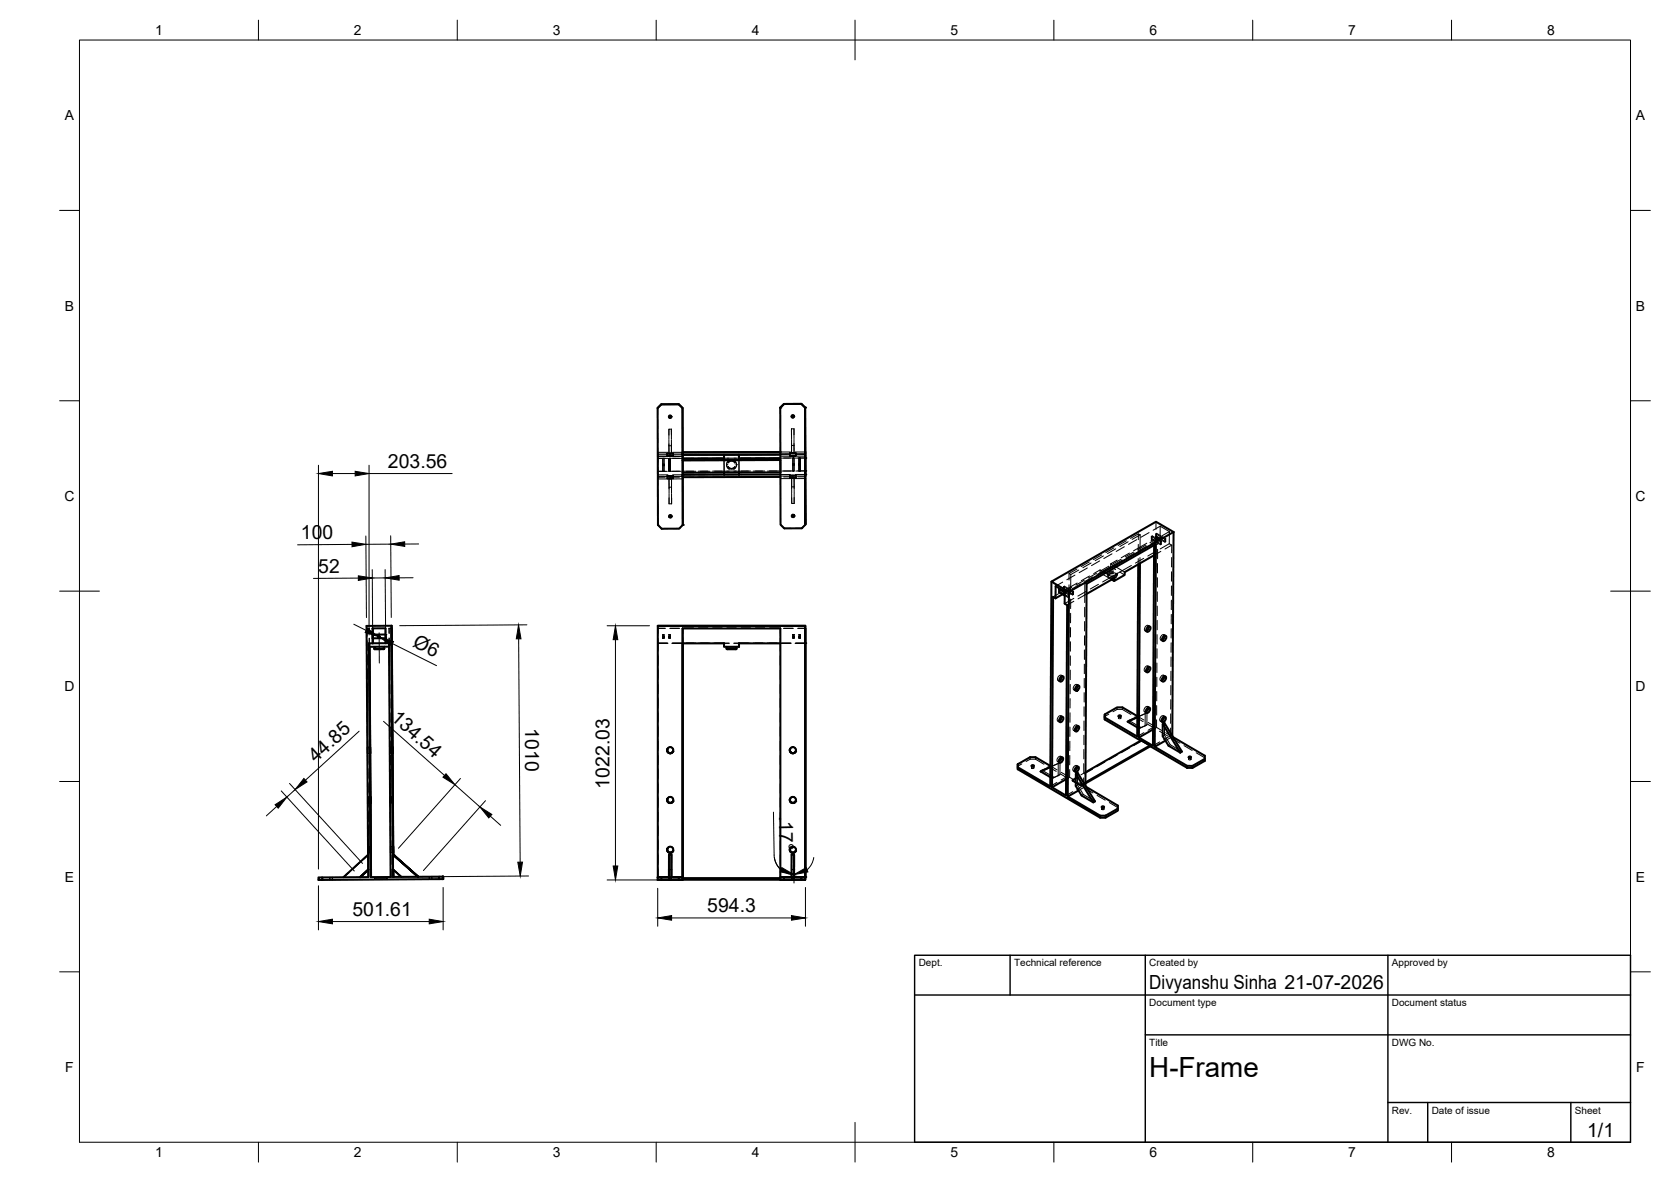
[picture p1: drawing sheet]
<svg xmlns="http://www.w3.org/2000/svg" width="420mm" height="297mm" viewBox="0 0 420 297" stroke-linecap="round" stroke-linejoin="round" font-family="sans-serif">
<defs><g id="words">
<text font-size="7" x="289" y="270.6">H-Frame</text>
<g font-size="4.9">
<text x="97.6" y="117.5">203.56</text>
<text x="75.7" y="135.5">100</text>
<text x="80" y="143.9">52</text>
<text x="103.6" y="162.5" transform="rotate(27 103.6 162.5)">Ø6</text>
<text x="98.1" y="180.7" transform="rotate(42 98.1 180.7)">134.54</text>
<text x="132" y="183" transform="rotate(90 132 183)">1010</text>
<text x="79.4" y="191.7" transform="rotate(-42 79.4 191.7)">44.85</text>
<text x="153.3" y="198.2" transform="rotate(-90 153.3 198.2)">1022.03</text>
<text x="195.9" y="205" transform="rotate(89 195.9 205)">.17°</text>
<text x="88.6" y="230.1">501.61</text>
<text x="177.8" y="229.2">594.3</text>
<text x="289" y="248.5">Divyanshu Sinha 21-07-2026</text>
<text x="399.1" y="285.7">1/1</text>
</g>
<g font-size="3.5">
<text x="39" y="8.8">1</text>
<text x="89" y="8.8">2</text>
<text x="139" y="8.8">3</text>
<text x="189" y="8.8">4</text>
<text x="239" y="8.8">5</text>
<text x="289" y="8.8">6</text>
<text x="339" y="8.8">7</text>
<text x="389" y="8.8">8</text>
<text x="16.3" y="30.2">A</text>
<text x="411.3" y="30.2">A</text>
<text x="16.3" y="78">B</text>
<text x="411.3" y="78">B</text>
<text x="16.2" y="125.9">C</text>
<text x="411.2" y="125.9">C</text>
<text x="16.2" y="173.7">D</text>
<text x="411.2" y="173.7">D</text>
<text x="16.3" y="221.6">E</text>
<text x="411.3" y="221.6">E</text>
<text x="16.4" y="269.4">F</text>
<text x="411.4" y="269.4">F</text>
<text x="39" y="290.8">1</text>
<text x="89" y="290.8">2</text>
<text x="139" y="290.8">3</text>
<text x="189" y="290.8">4</text>
<text x="239" y="290.8">5</text>
<text x="289" y="290.8">6</text>
<text x="339" y="290.8">7</text>
<text x="389" y="290.8">8</text>
</g>
<g font-size="2.5">
<text x="231" y="242.9">Dept.</text>
<text x="255" y="242.9">Technical reference</text>
<text x="289" y="242.9">Created by</text>
<text x="350" y="242.9">Approved by</text>
<text x="289" y="252.8">Document type</text>
<text x="350" y="252.8">Document status</text>
<text x="289" y="262.9">Title</text>
<text x="350" y="262.9">DWG No.</text>
<text x="350" y="279.9">Rev.</text>
<text x="360" y="279.9">Date of issue</text>
<text x="396" y="279.9">Sheet</text>
</g>
</g></defs>
<!-- layer: Hidden -->
<g fill="none" stroke="#000" stroke-width=".25">
<path d="M165.4 105.4v2.3M165.4 102.5v1.6M165.4 108.9v2.4M165.4 112.5v1.6h2.5M165.4 119.9v.5h2.5M165.4 115.2h1.9M165.4 114.3h2.5M165.4 114.7h2.5M165.4 119.7h2.5M166.6 116.6v.4zM166.6 118.4l.4 .1zM166.6 115.2h.4z"/>
<path d="M166.6 115.2v3.3M166.6 117h.4M166.6 116.6h.4M167 116.6v.4zM167 115.2v3.3M167.3 119.9h-1.9M167.7 113.9h1.6zM167.7 114h1.6zM167.7 114.1h1.6zM167.7 113.9v.7M167.7 114.1v.6M167.7 114.5h1.6z"/>
<path d="M167.7 114.6h1.6zM167.7 114.7h1.6zM167.7 119.5h1.6zM167.7 119.6h1.6zM167.7 119.7h1.6zM167.7 119.5v.8M167.8 118.5h-2.4v.8h2.5M167.9 113.7h-2.5v6.2M167.9 115.2h-2.5M168.2 104.7a.32 .32 0 0 1 .3-.3 .32 .32 0 0 1 .3 .3M168.2 104.7h.1M168.2 107.9v2.5"/>
<path d="M168.2 110.5v1.5M168.2 112h.6M168.2 111.6v2.5M168.2 112v2.1M168.2 116.6v.4zM168.2 118.4h.3zM168.2 118.4h.1M168.2 115.2h.3zM168.2 115.2h.1M168.2 114.1h.6zM168.2 118.4v-3.2v3.2M168.2 116.6h.3"/>
<path d="M168.2 117h.3M168.4 115.2h2.4M168.5 118.4h2.8M168.5 119.9h2.3M168.5 116.6v.4zM168.5 118.4v-3.2v3.2M168.8 107.9h-.6v1.4M168.8 104.7h.1M168.8 107.9v1.4M168.8 107.9v2.4M168.8 110.5v3.6M169.1 114.1h2.5"/>
<path d="M169.1 113.7h2.5M169.1 115.2h2.5M169.1 119.3h2.6M169.1 119.7h2.6M169.3 113.9v.8M169.3 119.5v.8M171.6 115.7l.1 3.1zM171.6 114.3h-2.5M171.6 114.7h-2.5M171.7 119.3h.1M171.7 118.8h2.7M172 118.4h2.9"/>
<path d="M172 119.9h2.4M174.4 115.2h-2.4M174.4 119.3h-2.7M175.6 118.8h2.4M175.6 115.2h2.4M175.6 119.3h2.4M175.6 119.9h2.4M176.1 118.4h2.4M178 118.4h-2.4M179.2 118.8h2.4M179.2 118.4h2.4M179.2 119.9h2.4"/>
<path d="M179.7 118.4h3.6M181.5 115.1l-2.3 .1M181.6 119.3h-2.4M182.1 115.2h.1M182.1 114.3v.9M182.1 115.2h3.7M182.1 115.2v3.6M182.1 118.4v.9M182.1 119.3h.1M182.7 116.8h.1M182.8 118.8h2.3M182.8 119.3h2.3"/>
<path d="M182.8 119.9h2.3M182.9 117.3a1.12 1.12 0 0 0 2 .1M183 116.2a1.12 1.12 0 0 1 1.9 .1M183 116.8h.1M183.1 117.2a.92 .92 0 0 0 1.6 .1M183.2 116.3a.92 .92 0 0 1 1.6 .1M183.5 115.6a1.25 1.25 0 0 0-.8 1.1 1.25 1.25 0 0 0 .7 1.2M184.4 115.6a1.25 1.25 0 0 1 .8 1.1 1.25 1.25 0 0 1-.7 1.2M184.9 116.8h.1M185.1 118.4h-2.3M185.2 116.8h.1M185.8 115.6v3.2v-.4"/>
<path d="M186.3 118.4h2.4M186.3 119.9h2.4M188.2 118.4h-3.7M188.7 118.7l-2.4 .1M188.7 115.1h-2.4M188.7 119.2l-2.4 .1M189.9 115.1h2.4M189.9 118.7h2.4M189.9 119.2h2.4M192.3 118.4h-2.9M192.3 119.9h-2.4M193.5 118.3h2.4"/>
<path d="M193.5 119.9h2.4M195.3 118.4h-2.3M195.9 115.1h-2.4M196.2 102.5v1.6M196.2 105.3v2.3M196.2 108.8v2.4M196.2 115.6h.1M196.2 115.6v3.1h-2.7M196.2 114.2h.1M196.2 113.6h.1M196.2 113.6v.4h2.6M196.2 114.2v.4h2.6"/>
<path d="M196.2 112.4v1.8M196.2 114.6v2M196.2 114.2h2.6M196.2 113.6h2.6M196.2 119.3h.1M196.2 119.2v2.7M196.2 117.7v1.9h2.6M196.2 119.2h-2.7M197 115.1h2.4M198.6 114.4h1.5zM198.6 113.8h1.5zM198.6 114.5h1.5z"/>
<path d="M198.6 113.9h1.5zM198.6 114.6h1.5zM198.6 114h1.5zM198.6 113.8v.8M198.6 119.4h1.5zM198.6 119.5h1.5zM198.6 119.6h1.5zM198.6 119.4v.8M198.8 115.1h-2.6M198.8 119.2l-2.6 .1M199 104.6a.31 .31 0 0 1 .3-.3 .31 .31 0 0 1 .3 .3M199 104.6h.1"/>
<path d="M199 107.8v1.4M199 107.8h.6v2.5M199 107.8v2.5M199 114h.7zM199 110.4v1.5h.6M199 111.5v2.5M199.3 116.6v.3zM199.3 118.3h.4zM199.3 115.1h.4zM199.3 115.1v3.2M199.3 116.9h.4M199.3 116.6h.4"/>
<path d="M199.4 118.3l-2.9 .1M199.4 119.8l-2.4 .1M199.6 104.6h.1M199.6 110.4v1.5M199.6 111.9l.1 2.1M199.6 111.5l.1 2.5M199.7 116.6v.3zM199.7 115.1v3.2M199.9 115.1h2.6M199.9 114h2.6M199.9 113.6h2.6M200 119.2h2.5"/>
<path d="M200 119.6h2.5M200.1 113.8v.8M200.1 119.4l.1 .8M200.6 118.3h1.9M200.6 119.8h1.9M200.9 116.5v.4zM200.9 118.3h.3zM200.9 118.3h.1M200.9 115.1h.3zM200.9 115.1v3.2v-3.2M200.9 116.9h.3M200.9 116.5h.3"/>
<path d="M201.2 116.5v.4zM201.2 115.1v3.2v-3.2M202.5 118.3l-2.4 .1M202.5 114.2h-2.6M202.5 114.6h-2.6M165.4 120.4v1.6M165.4 123.2v2.3M165.4 126.7v2.4M165.4 131.9h.1M165.4 130.3v1.6M165.4 131.9l1 1M166.4 132.9h.1"/>
<path d="M167.7 120.1h1.6zM167.7 120.2h1.6zM167.7 120.3h1.6zM168 132.8l-1.6 .1M168.2 120.3h.6zM168.2 120.3v2.1M168.2 120.3v2.6M168.2 124.1v2.5h.7M168.3 129.7a.31 .31 0 0 1 .3-.3 .31 .31 0 0 1 .3 .3M168.3 129.7h.1M168.8 122.4h-.6v1.5M168.8 120.3v3.6"/>
<path d="M168.8 124.1l.1 2.5M168.9 129.7h.1M168.9 125.1v1.5M169.2 132.8h1.6M170.8 132.8h.1M171.7 120.3l-2.6 .1M171.7 131.9l-.9 .9M196.2 120.3h2.6M196.2 123.1l.1 2.4M196.3 130.2v1.6l.9 1M196.3 126.6v2.4M196.3 131.8v.1"/>
<path d="M197.2 132.8h.1M198.6 120h1.6zM198.6 120.1h1.6zM198.6 120.2h1.6zM198.8 132.8h-1.6M199.1 120.2l.6 .1zM199.1 120.2v3.6M199.1 122.4h.6M199.1 124v2.5M199.1 129.7a.32 .32 0 0 1 .3-.4 .32 .32 0 0 1 .3 .4M199.1 129.7h.1M199.7 120.3v2.1"/>
<path d="M199.7 120.2v2.6M199.7 124v2.5h-.6v-1.5M199.7 122.4v1.4M199.7 129.7h.1M200 132.8h1.6M201.6 132.8h.1M202.5 120.3h-2.5M202.5 131.8l-.9 1M277 139.5l-2.1 1.1M277.5 139.7l-2.1 1.2M279.6 139.2l-2.1 1.2M280.1 137.7l-2.1 1.2"/>
<path d="M280.5 137.9l-2 1.2M282.7 137.4l-2.1 1.2M283.2 135.9l-2.1 1.2M283.7 136.2l-2.1 1.1M284 139l-2.1 1.2M285 138.8l-2.1 1.1M285.3 139l-2.1 1.2M285.8 135.6l-2.1 1.2M286.2 136.8v2.4M286.2 134.2v1.4M286.7 137.5l-1.7 .9M286.7 137.5l-.1 1.4"/>
<path d="M286.7 134.4l-.5-.2-2 1.1M286.7 134.4l-2 1.2M286.7 134.4v3.1M287.2 138.2l-2.1 1.2M288.1 137l-2.1 1.2M288.4 136.5l-1.7 1M288.4 137.2l-2.1 1.2M288.9 133.8l-2 1.2M289.5 134.8l.2-.1v.7l-.2 .2zM289.5 134.8l2.3 1.3M289.5 135.6l2.3 1.3M289.7 135.4l2.3 1.4"/>
<path d="M289.7 134.7l2.3 1.3M290.2 136.5l-2 1.1M290.2 136.5v.5M290.2 136.5l.4 .2M290.5 135.8l.2 .3zM290.6 134.9l2.3 1.4M290.6 134.2l.2-.2v.8l-.2 .1zM290.6 134.2l2.3 1.3M290.6 137.8v2.4M290.7 134.2l-.1 2.4M290.7 131.1v1.9M290.7 138.5l-2.1 1.2"/>
<path d="M290.8 135.7l-.2 .1M290.8 134.8l2.3 1.3M290.8 134l2.3 1.4M291 136l-.3 .1M291.1 138v2.4M291.1 134.9l.6 .4M291.1 134.9l-1.7 1M291.1 134.9v1.9M291.2 135.2l-2.1 1.2M291.7 132.2v3.1l-2.3 1.3M291.7 132.2l-1.8 1.1M291.7 132.2l2.3 1.4"/>
<path d="M291.8 136.1l.2-.1v.8l-.2 .1zM291.9 135.1l.2 .3zM291.9 138.6l-1.7 .9M291.9 135.1l-.2 .1M292.1 135.4l-.3 .1M292.2 134.6l1.8-1v3M292.9 135.5l.2-.1v.7l-.2 .2zM294 136.6l-2.3 1.4M294 136.6l.6 .4M294.6 137l-1.7 1M294.6 137v1.9M92.2 157.3l.1 2.4"/>
<path d="M92.2 157.9v2.1M92.8 159.2v-1.3h-.6v2.1M92.8 157.9l.1 1.3M93.7 159.5v.9v-.9M93.7 159.5v.9M93.8 159.5v.9zM93.8 159.5v.9M95.3 159.9l.2 .1-.2 .3M95.3 159.9h.1M95.3 159.9h.1a.19 .19 0 0 1 .2 .2 .19 .19 0 0 1-.2 .2l.2-.3zM95.4 159.9h.1M96.9 157.9l.1 1.3"/>
<path d="M96.9 159.5v.9zM96.9 159.5h.1M97 159.5v.9zM97 159.5h.1M97.9 157.9v1.3M98.4 157.9h-.6v1.3M165.4 157.9h1.9M165.4 157.3v2.3M166.6 159.9v.4zM166.6 159.5h.4v.9h-.4zM166.6 159.5h.1M166.6 159.9h.4"/>
<path d="M167 159.9v.4zM167 159.5h.1M168.2 159.9v.4zM168.2 159.5h.3v.9h-.3zM168.2 159.5h.1M168.2 159.9h.3M168.4 157.9h2.4M168.5 159.9v.4zM168.5 159.5h.1M171.7 157.9h2.7zM171.7 157.9v1.3M178 157.9h-2.4"/>
<path d="M181.6 157.9h-2.4M185.1 157.9h-2.4M188.7 157.9h-2.4M189.9 157.9h2.4M193.5 157.9h2.7zM196.2 157.9v1.3M196.2 157.9v2.1M199.3 159.9v.4zM199.3 159.5h.4v.9h-.4zM199.3 159.5h.1M199.3 159.9h.4M199.4 157.9h-2.4"/>
<path d="M199.7 159.9v.4zM199.7 159.5h.1M200.6 157.9h1.9M200.9 159.9v.4zM200.9 159.5h.3v.9h-.3zM200.9 159.5h.1M200.9 159.9h.3M201.2 159.9v.4zM201.2 159.5h.1M266.5 149l-1.7 1M266.5 147.9h.1M266.5 147.9v.8l-.2 .1"/>
<path d="M266.5 148.7l2.3 1.3M266.5 147.9l2.3 1.4M267.2 146.3l-1.8 1M267.4 147.4l.2-.1v.8l-.2 .1zM267.4 148.2l2.3 1.3M267.4 147.4l2.3 1.4M267.6 149l.2 .3zM267.6 149l-.2 .1M267.6 148.1l2.3 1.3M267.6 147.3l2.3 1.3M267.7 149.7l.9 .5M267.7 148.9l.9 .5"/>
<path d="M267.8 149.3l-.3 .1M268.6 148.5l-1.4 .8M268.6 149.4l.2-.1v.7l-.2 .2zM268.7 148.3l-.2 .1M268.7 157.7v2.4M268.8 154.1l-.1 2.4M268.8 150.5v2.4M268.8 147v2.4M268.8 144.1v1.7M268.9 148.6l-.3 .2M269.2 157.7v2.4M269.2 154.1v2.4"/>
<path d="M269.2 147.5l-1.7 .9M269.2 147.5v1.9M269.2 150.5v2.4M269.2 144.4v3.1M269.5 147.6l-1.8 1M269.7 148.8l.2-.2v.8l-.2 .1zM270 150.4l-2.3 1.3M270 151.1l-1.7 1M270.3 144.5l-2.1 1.2M270.8 143l-2 1.1 .4 .3M270.8 146.5l-1.6 1M271.2 143.3l-2 1.1"/>
<path d="M271.7 146.8l-2.1 1.1M272.6 145.8l-2.1 1.2M272.7 159.8v2.3M272.7 156.2v2.4M272.7 152.6v2.4M272.8 149.5l-1.7 1M272.8 149.5v1.9M272.8 146.5v3M272.8 146.5l.4 .2M273.1 148.6l-2.1 1.2M273.2 149.3l-.4 .2M273.4 142.7l-2.1 1.2"/>
<path d="M273.9 141.2l-2.1 1.2M274 144.7l-2.1 1.2M274.3 141.5l-2 1.2M274.8 145.3l-2 1.2M274.8 145l-2.1 1.2M275 144.2l1.6-1 3.5 2.1M275.7 144.1l-2.1 1.2M276.2 146.8l-2.1 1.2M276.5 141l-2.1 1.1M276.6 143.9l2.9 1.8M277.9 143.5l-2.1 1.2M278.4 144.2v.4"/>
<path d="M278.5 144.8a1.65 1.65 0 0 0 1.9 .4M278.8 144.2v.5M278.8 142.3l-2.1 1.2M278.8 145.1l.1 .1M279 144h.1a1.61 1.61 0 0 1 1.8 .4M279.3 141.7v.7l-2.7 1.5v-.7M279.3 142.4l1.2 .8M279.9 144.2h-.3a.62 .62 0 0 0-.8 .7M279.9 143.7h-.3a.62 .62 0 0 0-.8 .7M280 144.1h-.2a.9 .9 0 0 0-1.2 .8M280 143.5a1.01 1.01 0 0 0-1.5 .9M280.6 145.1l-.1 .1"/>
<path d="M280.6 144.6a.78 .78 0 0 1-1.1 .7M280.6 144a.81 .81 0 0 1-1.1 .7M280.6 144.2v.5M280.8 144.5a.95 .95 0 0 1-1.4 .9M280.9 144a1.06 1.06 0 0 1-1.5 .9M280.9 140.8l-1.6 .9 2.9 1.7M280.9 144.2v.4M281 141.8l-2.1 1.2M281.5 143.7l1.3 .8M281.9 140.5l-2.1 1.2M282.2 140.7l-6.4 3.7M282.2 143.4l-5 2.8"/>
<path d="M282.2 143.4l.6 .4M284.1 140l-2.1 1.2M284.5 142.1l-2.3 1.3M286.2 140.4v1.4M286.6 140.1v1.5M287.6 140.3l-2.1 1.2M287.9 158.5l.5 .3M288.7 157.2l.4 .2M288.8 157.4a.5 .5 0 0 0-.5-.2 .5 .5 0 0 0-.4 .5l-.1 .3a.38 .38 0 0 0 0 .4 .38 .38 0 0 0 .4 .1M290.5 159.2v2.4M290.5 155.6v2.4M290.6 152.1l-.1 2.4"/>
<path d="M290.6 148.5v2.4M290.6 144.9v2.4M290.6 141.4v2.3M290.9 159.5v2.3M291 155.9v2.4M291 152.3v2.4M291 148.7v2.4M291 145.2v2.4M291 141.6v2.4M292.7 159.5l.4 .3M292.8 159.8a.52 .52 0 0 0-.6-.3 .52 .52 0 0 0-.4 .5l-.1 .3a.38 .38 0 0 0 .1 .4 .38 .38 0 0 0 .4 .2M294.5 158v2.3"/>
<path d="M294.5 154.4v2.4M294.5 150.8v2.4M294.6 147.2l-.1 2.4M294.6 143.7v2.4M294.6 140.1v2.4M92.2 161.2v2.4M92.2 164.8v2.3M92.2 168.3l.1 2.4M92.3 160.9v2.7M92.3 171.9v2.4M92.3 164.8v2.3M92.3 175.5v2.4"/>
<path d="M92.3 164.5v2.3M92.3 168.3v2.4M92.3 179.1v2.3M92.3 168l.1 2.4M92.3 171.9l.1 2.4M92.4 171.6v2.4M92.4 175.2v2.7M92.4 178.7v2.4M92.4 179.1v2.3M92.8 160.4l.1 2.1M92.9 160.4v2.1M94.4 162.5v.7"/>
<path d="M95.3 160.3h.1M95.4 160.3h.1M96.3 162.5v.6M96.9 160.4h.1M97 160.4h.1M97 160.4v1.2M97.8 161.6h.1M97.8 162.5h.1M97.8 160.4v1.2M97.8 161.6v2M97.9 161.6v2M97.9 161.6v.9z"/>
<path d="M97.9 164.8v2.4M97.9 160.3v1.3M97.9 168.4v2.4M97.9 172v2.3M97.9 175.5v2.4M97.9 168.4l.1 2.4M97.9 179.1l.1 2.4M98 172v2.3M98 175.5v2.4v-2.4M98 179.1v2.4M165.4 160.4v3.3M165.4 164.4v2.8"/>
<path d="M165.4 168v2.8M165.4 171.6v2.8M165.4 175.1v2.9M165.4 178.7v2.8M165.4 161.7h2.5M166.6 160.4h.1M166.6 160.3h.4M167 160.4h.1M167.8 161.6h-2.4h2.5M168.2 160.4h.1M168.2 160.3h.3M168.5 160.4h.1"/>
<path d="M169 161.6h5.9M171.7 160.3v1.4h-2.7M172.5 161.7h2.4M175.7 161.6h2.8M176.1 161.7h2.4M179.2 161.6h2.9M179.7 161.6h3.6M179.7 161.7h3.6M182.1 161.7h.1M182.1 162.5h2.9M182.1 161.6v.9M182.1 161.6v.1"/>
<path d="M182.1 162.5h.1M182.7 163h2.5M182.7 162.5h.1M182.8 163.2h2.3M182.8 162.5h1.7M183 162.5v.7M183.1 163.1h1.3M183.1 162.5h1.3M183.5 163.2h1.3M183.5 162.5h1.3M184.5 161.6h3.7M184.5 161.7h3.7"/>
<path d="M184.5 162.5h1.3M184.9 162.5v.7M185.2 162.5h.1M188.6 161.6l-2.8 .1M189.4 161.6h2.8M189.4 161.7h2.4M193 161.6h5.9M193 161.7h2.3M196.2 161.7h.1M196.2 160.4v3.3M196.2 164.9v2.3M196.2 168.4v2.4"/>
<path d="M196.2 172v2.4M196.2 175.6v2.4M196.2 179.1v2.4M196.2 160.4v3.2M196.2 164.7v2.5M196.2 168.3v2.5M196.2 171.9v2.4M196.2 175.4v2.5M196.2 179v2.5M198.9 161.7h-2.7M199.3 160.4h.1M199.3 160.3h.4"/>
<path d="M199.7 160.4h.1M199.9 161.7h2.6M200 161.6h2.5M200.9 160.4h.1M200.9 160.3h.3M201.2 160.4h.1M266 171l.5 .3M266.8 179.9l.4 .2M266.8 169.7l.5 .3M267 169.9a.52 .52 0 0 0-.6-.2 .52 .52 0 0 0-.4 .5l-.1 .3a.37 .37 0 0 0 0 .4 .37 .37 0 0 0 .4 .1M268.6 179.1v2.4M268.6 175.6v2.3"/>
<path d="M268.6 172v2.4M268.7 168.4l-.1 2.4M268.7 164.8v2.4M268.7 161.3v2.3M269 179.1v2.4M269.1 175.6l-.1 2.3M269.1 172v2.4M269.1 168.4v2.4M269.1 164.8v2.4M269.2 161.3l-.1 2.3M270 173.4l.4 .2M270.8 172l.5 .3"/>
<path d="M271 172.3a.52 .52 0 0 0-.6-.3 .52 .52 0 0 0-.4 .5l-.1 .3a.37 .37 0 0 0 0 .4 .37 .37 0 0 0 .4 .2M272.6 177.6v2.4M272.6 174.1v2.3M272.6 170.5v2.4M272.6 166.9v2.4M272.7 163.3v2.4M278.8 179.5l-1 .6M280.9 178.3l-1.1 .6M280.9 177.8v.5M280.9 178.3h1.3M281.2 179.9v.6M281.9 179.9l-.1 .6"/>
<path d="M282.2 177.8v.5l2.2 1.2M286 180l1.7 1M287.8 178.9l.4 .2M287.8 168.7l.5 .3M288 179.4l.4-.3v3.1l-.5 .2zM288 179.4l-2 .9M288.4 179.1l-2.4 1.1M288.6 177.6l.4 .2M288.6 167.4l.5 .2M288.7 177.8a.52 .52 0 0 0-.6-.3 .52 .52 0 0 0-.3 .6l-.1 .2a.39 .39 0 0 0 0 .5 .39 .39 0 0 0 .4 .1M288.8 167.6a.52 .52 0 0 0-.6-.3 .52 .52 0 0 0-.4 .6l-.1 .2a.39 .39 0 0 0 0 .5 .39 .39 0 0 0 .4 .1M290.4 177.1v2.4"/>
<path d="M290.4 173.5v2.4M290.4 169.9v2.4M290.5 166.4l-.1 2.3M290.5 162.8v2.4M290.8 177.3v2.4M290.9 173.8v2.3M290.9 170.2v2.4M290.9 166.6v2.4M290.9 163v2.4M291.8 171l.4 .3M291.9 160.9l.4 .2M292.5 179.9l.5 .2"/>
<path d="M292.6 169.7l.5 .3M292.8 169.9a.52 .52 0 0 0-.6-.2 .52 .52 0 0 0-.4 .5l-.1 .3a.39 .39 0 0 0 0 .4 .39 .39 0 0 0 .4 .2M294.4 179.4l-.1 2.4M294.4 175.8v2.4M294.4 172.3v2.3M294.4 168.7v2.4M294.4 165.1v2.4M294.5 161.5l-.1 2.4M92.3 182.6l.1 2.4M92.4 187.8v1.5zM92.4 186.2v2.4M92.4 189.3h.7"/>
<path d="M92.4 189.8v2.4M92.4 182.3v2.4M92.4 193.3v2.4M92.4 182.6v2.4M92.4 186.2l.1 2.4M92.4 196.9l.1 2.4M92.5 187.8v1.5zM92.5 185.9v2.4M92.5 189.8v2.4M92.5 189.4v2.4M92.5 193v2.7M92.5 196.6v2.7"/>
<path d="M93.1 187.8h-.7M98 182.7v2.4M98 186.3v2.3M98 187.7v1.6zM98 187.7h.7M98 189.8v2.4M98 182.7l.1 2.4M98 193.4l.1 2.4M98.1 186.3v2.3M98.1 197v2.4M98.1 187.7v1.6zM98.1 189.8v2.4v-2.4"/>
<path d="M98.1 193.4v2.4M98.1 197l.1 2.4M98.7 189.3h-.7M165.4 182.3v2.8M165.4 185.9v2.8M165.4 189.4v2.8M165.4 193v2.8M165.4 196.6v2.8M167.8 188.2a.79 .79 0 0 1 1-.4 .79 .79 0 0 1 .4 1M167.8 188.2v.1M167.8 188.2a.77 .77 0 0 1 1-.4 .77 .77 0 0 1 .4 1M167.8 188.2h.1"/>
<path d="M169.2 188.8h.1M196.2 182.7v2.4M196.2 186.3v2.4M196.2 189.9v2.3M196.2 193.4v2.4M196.2 197v2.4M196.2 182.6v2.5M196.2 186.1v2.5M196.2 189.7v2.5M196.2 193.3v2.5M196.2 196.9v2.5M198.6 188.2a.78 .78 0 0 1 1-.4 .78 .78 0 0 1 .5 1"/>
<path d="M198.6 188.2a.77 .77 0 0 1 1-.4 .77 .77 0 0 1 .5 1M198.6 188.2h.1M198.6 188.2v.1M200.1 188.8h.1M256.9 192l-1 .6M259 190.8l-1 .6M259 190.8h1.3M259 190.3v.5M259.4 192.5v.5M259.4 192.9a.25 .25 0 0 1 .4-.2 .25 .25 0 0 1 0 .4h-.3zM260 192.5v.5M260.3 190.8l2.2 1.3"/>
<path d="M260.3 190.3v.5M262.1 193.6l2.9 1.8-.4 .2-.5-.3M263.5 192.6l2.1 1.3M264.1 192.5l1.7 1M265.8 196.6l-1.7 1M265.9 191.4l.5 .3M266 181.2l.4 .3M266.1 191.9l.4-.3v3.1l-.4 .2zM266.1 191.9l-2 .9M266.5 194.7l-1.9 .9M266.5 191.6l-2.4 1.1M266.6 194.5l2 1.2"/>
<path d="M266.7 190.1l.5 .2M266.8 194.1l1.7 1M266.9 190.3a.52 .52 0 0 0-.6-.2 .52 .52 0 0 0-.4 .5l-.1 .2a.38 .38 0 0 0 0 .5 .38 .38 0 0 0 .4 .1M266.9 180.1a.52 .52 0 0 0-.6-.2 .52 .52 0 0 0-.3 .5l-.1 .2a.39 .39 0 0 0 0 .5 .39 .39 0 0 0 .4 .1M268.5 195.1l-1.7 .9M268.5 193.4v1.7M268.5 189.9v2.3M268.6 186.3l-.1 2.3M268.6 182.7v2.4M268.9 195.3l-.8 .5M269 193.4l-.1 1.9 1.3 .8M269 189.9v2.3"/>
<path d="M269 186.3v2.3M269 182.7v2.4M269.6 196l2.2 1.3v.2l-2.2-1.3zM269.7 196.3l2 1.2M269.7 199l-1.7 .9M269.9 193.7l.4 .3M270 183.5l.4 .3M270.7 192.4l.4 .2M270.7 195.3l-1.1 .7M270.7 182.2l.5 .3M270.8 192.6a.5 .5 0 0 0-.6-.2 .5 .5 0 0 0-.3 .5l-.1 .3a.38 .38 0 0 0 0 .4 .38 .38 0 0 0 .4 .1M270.9 182.4a.52 .52 0 0 0-.6-.2 .52 .52 0 0 0-.4 .5l-.1 .3a.38 .38 0 0 0 0 .4 .38 .38 0 0 0 .4 .2"/>
<path d="M270.9 197.3l1.5 2.4M271 194.2l-.1 3.1-.4 .2M271.2 196.7l1.3 .7M271.6 195.1l-2 1.1M271.9 199.9l.5-.2 2.9 1.7M272.5 197.4l-1.7 1M272.5 195.5v1.9M272.5 191.9v2.4M272.5 188.3v2.4M272.5 184.8v2.3M272.6 181.2v2.4M272.8 198.1l2 1.2"/>
<path d="M272.9 196.9l-1.1 .6M272.9 196.6l-1.1 .7M272.9 197.7l-1.7 1M272.9 197.4v.3M272.9 197.7l.2 .1M272.9 194.1l-1.1 .6M274.7 193.3l-2.1 1.2M275.8 199.9l2.1 1.2M277.8 191.5l-2.1 1.2M280.9 189.7l-2.1 1.2M281.3 180.3a.25 .25 0 0 1 .3-.1 .25 .25 0 0 1 .1 .4h-.4zM284 181.1l2.9 1.7-.5 .3"/>
<path d="M284 188l-2.1 1.2M285.4 180.1l2 1.2M285.9 182.8l.5 .3M287 186v.3l2.2 1.2-2.4-1.4M287 186.3l-2 1.1M287.6 184.1l-1.7 1M287.9 182.4l-1.5 .7M288.4 182.2l-1.5 .6M288.5 181.9l2 1.2M288.7 181.6l1.7 .9M290.4 182.5l-1.7 1M290.4 180.6v1.9"/>
<path d="M290.8 180.9v1.9l1.3 .7M290.8 182.8l-.9 .5M291.5 183.8l2.1 1.2M291.6 186.4l-1.7 1M291.8 181.2l.4 .3M292.7 180.1a.56 .56 0 0 0-.7-.2 .56 .56 0 0 0-.3 .6l-.1 .1a.38 .38 0 0 0 0 .5 .38 .38 0 0 0 .4 .1M292.8 181.7v3l-.4 .3M292.8 184.7l1.5 2.4M293.1 184.1l1.2 .8M293.8 187.4l.5-.3 2.9 1.8M294.3 183v1.9M294.3 184.9l-1.7 1"/>
<path d="M294.6 185.6l2.1 1.2M294.8 185.1l-1.8 1M294.8 184.9v.2M294.8 185.1l.2 .2M297.7 187.4l2.1 1.2M298.9 190.3v.5M298.9 190.7a.26 .26 0 0 1 .4-.2 .26 .26 0 0 1 0 .5l-.3-.1zM299.5 190.3v.5M300.8 189.2l2.1 1.2M302.9 189.9v1.3M87.7 219.2l-1.4 1.3M87.8 219.2l-1.4 1.3"/>
<path d="M90.3 216.8l-1.7 1.6M90.4 216.8l-1.8 1.6M92.5 200.3v1.5zM92.5 200.5v2.4M92.5 201.8h.7M92.5 200.3h.7M92.5 204.1v2.3M92.5 207.6v2.4M92.5 212.8v1.5zM92.5 214.8l.1 1.3zM92.5 214.8h.1M92.5 200.2l.1 2.4"/>
<path d="M92.5 211.2v2.4M92.5 214.8l-1.3 1.2M92.6 203.7v2.4M92.6 204.1v2.3M92.6 214.8v2.4M92.6 217.3v1.3M92.6 218.3l.1 2.1M92.6 218.6h.1M92.6 207.3v2.4M92.6 207.6v2.4M92.6 211.2v2.4M92.6 212.8v1.5z"/>
<path d="M92.6 214.8v1.3zM92.6 210.9v2.4M92.6 214.8l-1.3 1.2M92.6 217.3l.1 1.3zM92.6 214.5v2.3M92.7 218v2.4M92.7 218.6h-.1M93.2 212.8h-.7M93.3 214.3h-.8M98.1 200.2v1.6zM98.1 200.5v2.4M98.1 201.8h.7"/>
<path d="M98.1 200.2h.7M98.1 204.1v2.4M98.1 207.7v2.4M98.1 200.5l.1 2.4M98.2 200.2v1.6zM98.2 212.7v1.6zM98.2 204.1v2.4M98.2 211.3v2.3M98.2 212.7h.7M98.2 214.8v2.4M98.2 210.1v-2.4v2.4M98.2 218.4v2"/>
<path d="M98.3 212.7v1.6zM98.3 218.4l-.1 2M98.3 214.8v2.4M98.3 218.4v2M98.8 214.8v1.2M98.8 217.2v1.3zM98.8 218.5l2.1 1.9M98.9 217.3v1.2M98.9 216.1v-1.3v1.3M98.9 214.3h-.7M165.4 218v2.4h2.5h-2.5M165.4 200.1v2.9"/>
<path d="M165.4 203.7v2.8M165.4 207.3v2.8M165.4 210.8v2.9M165.4 214.4v2.8M165.4 218.4v2M167.8 200.8a.79 .79 0 0 1 1-.5 .79 .79 0 0 1 .4 1M167.8 213.2v.1a.78 .78 0 0 1 1-.5 .78 .78 0 0 1 .4 1M167.8 200.8h.1M167.8 200.7a.78 .78 0 0 1 1-.4 .78 .78 0 0 1 .4 1M167.8 213.2a.77 .77 0 0 1 1-.4 .77 .77 0 0 1 .4 1M167.8 213.2a.78 .78 0 0 1 1-.4 .78 .78 0 0 1 .4 1M167.8 200.7h.1"/>
<path d="M167.8 213.2h.1M168.2 218.5v1.9h.6M168.2 218.6v1.8M168.2 216.9v-2.1h.6v2.1M168.2 218.2v2.1M168.8 218.5h-.6v-1.2v1.3h.6M168.8 217.2l.1 3.7M168.8 218.2l.1 2.1M169.2 201.3h.1M169.2 213.8h.1M196.2 200.6v2.4M196.2 204.1v2.4"/>
<path d="M196.2 207.7v2.4M196.2 211.3v2.4M196.2 214.8v2.4M196.2 218.4v2M196.2 200.4v2.5M196.2 204v2.5M196.2 207.6v2.5M196.2 211.2v2.4M196.2 214.7v2.5M196.2 218.3l.1 2.6M198.6 200.8a.78 .78 0 0 1 1-.5 .78 .78 0 0 1 .5 1M198.6 213.3a.77 .77 0 0 1 1-.5 .77 .77 0 0 1 .5 1"/>
<path d="M198.6 200.7a.78 .78 0 0 1 1.1-.4 .78 .78 0 0 1 .4 1M198.6 213.2a.77 .77 0 0 1 1-.4 .77 .77 0 0 1 .5 1M198.6 213.2a.78 .78 0 0 1 1.1-.4 .78 .78 0 0 1 .4 1M198.6 200.8h.1M198.6 213.3h.1M198.6 200.7h.1M198.6 213.2h.1M199 214.8v1.3M199 217.3v3.8M199 218.6h.7M199.1 217.2v1.3h.6M199.1 218.5v2.4"/>
<path d="M199.1 218.2v2.1M199.7 214.8h-.6v2.1M199.7 214.8v1.2M199.7 217.2v1.3M199.7 214.8v2.1M199.7 218.5v1.9M199.7 218.2v2.7M200.1 201.3h.1M200.1 213.8h.1M277 202.8v.5M277 203.2a.26 .26 0 0 1 .4-.2 .26 .26 0 0 1 .1 .5l-.5-.1zM277.6 202.8v.5"/>
<path d="M278.9 201.7l2.2 1.3M281.1 202.4v1.3M80.1 220.5v.6M80.2 220.5v.6M81 220.5v.6M81.1 220.5v.6M82.9 220.5v.6M83 220.5v.6M83.5 220.5v.6M83.6 220.5v.6M94.2 220.7v.3M97.3 221v-.3h-3.1v.3"/>
<path d="M97.3 220.7l.1 .3M98.2 220.4h.1M98.3 220.4h.1M101 220.4l-2.1-1.9 2.1 1.9M107.9 220.3v.6M108 220.3v.6M108.5 220.3v.6M108.6 220.3v.6M110.4 220.3v.6M110.5 220.3v.6M165.4 220.4v.7M165.4 220.9h2.6"/>
<path d="M166.4 220.3h1.6M166.4 220.3v.6M166.4 220.3h-1M168.2 221.1h.6zM168.2 220.5v.6M168.2 220.4v.1M168.2 220.4h.6M168.2 220.3h.7zM168.3 220.3h.6zM168.3 220.9h.6zM168.3 220.3v.6M168.8 220.5v.6"/>
<path d="M169.2 220.3h1.6M169.2 220.9l2.4 .1M170.8 220.3v.6M170.8 220.3h.9M171.7 221h-.1M171.7 221h2.7M171.7 220.4h-2.6M171.7 220.7v.3M175.6 221h2.4M179.2 221h2.4M182.8 221h2.3M186.3 221h2.4"/>
<path d="M189.9 221h2.4M193.5 221h2.7M196.2 220.7v.3zM196.2 220.7h.1M197.2 220.3l-1 .1M197.2 220.9h-.9l-.1 .2M197.2 220.3h1.6M197.2 220.9h1.6M197.2 220.3v.6M198.8 220.4h-2.6M199 221.1h.6zM199 220.5l.6-.1v.7"/>
<path d="M199 220.4h.6M199.1 220.3h.6zM199.1 220.9h.6zM199.1 220.3l.6 .1zM199.9 220.4h2.6M200 220.3h1.6M200 220.9h2.5M201.6 220.3h.9M201.6 220.3v.6"/>
<circle cx="290.8" cy="135.9" r=".16"/>
<circle cx="291.8" cy="135.3" r=".15"/>
<circle cx="268.6" cy="148.6" r=".16"/>
<circle cx="268.7" cy="148.5" r=".16"/>
</g>
<!-- layer: Visible -->
<g fill="none" stroke="#000" stroke-width=".51">
<path d="M165.4 102.5l.9-.9h4.4l.9 .9v11.6M166.3 101.6h4.4l.9 .9 .1 29.4-.9 .9-4.4 .1-1-1v-29.4zM168.2 104.7l.3 .3 .3-.3M171.6 102.5h.1M171.6 115.7l.1 3.1M171.6 115.7l24.6-.1v3.1l-24.5 .1M171.7 118.8v.9v-.4M171.7 119.3v12.6M182.1 115.2h-10.5M182.1 119.3h-10.4M182.1 118.8v.5M184.4 115.6h-.9"/>
<path d="M185.8 114.3h-3.7v1.3M185.8 114.3v1.3M185.8 114.3l10.4-.1-24.6 .1M185.8 119.3h-3.7M185.8 118.8v.5M196.2 102.5l.1 29.4 .9 .9h4.4l.9-1M196.2 102.5l.9-1h4.4l.9 .9-.9-.9h-4.4zM196.2 113.6l-24.6 .1v2M196.2 115.6l-24.6 .1M196.2 115.1l-10.4 .1M196.2 119.3h-10.4M196.2 119.9h-24.5"/>
<path d="M199 104.6l.3 .3 .3-.3M202.5 113.6h.1M202.5 118.3h.1M202.5 113.6v18.2l-.1-29.4 .1 11.6M202.5 114.6v5v-.4M168.3 129.7l.3 .3 .3-.3M199.1 129.6l.3 .3 .3-.3M290.2 139.5l-7.4 4.3v.7l-2.7 1.5v-.7l-6.9 4M290.2 139.5l-.3 47.9-3.5-2.1M290.2 137v2.5M295.1 133.7l-4.4-2.6-26.3 15.1 4.4 2.5M295.1 133.7l-.3 51.2"/>
<path d="M295.1 133.7l-26.3 15M93.7 157.9h3.2v3.7l-3.2 .1zM93.7 157.9l.1 1.6M95.2 160l.1-.1-.2 .2 .2 .2zM95.4 159.9l-.2 .2 .2 .2M96.9 159.5h-3.2v.9h3.2M98.4 157.3l.4 63.1 11.6-.1v.6l-29.4 .2M165.4 157.3h37.1v63.1h-2.9M165.4 157.3h37.1v63.1M165.4 157.3v63.1M202.5 157.9v62.5M264.4 146.2l-.3 51.4-8.2-4.8v.5l20.7 12.2v-.5l-8.1-4.8"/>
<path d="M265.4 147.3l2.3 1.3v3.1l.6 .4-.3 47.8-3.5-2 .3-47.9 .6 .4zM266.3 148.1v.7l1.4 .9M266.3 148.1l1.4 .8M266.5 147.9l-.2 .2M267.2 149.3l-1.8 1.1M267.4 149.1l.1 .3zM268.8 148.7l-.3 51.5M279.5 145.7l.6 .3M286.2 141.8l-.3 43.3-8.1-4.8v-.8l3.1-1.7h1.3l3.8 2.2M286.6 141.6l-.2 43.7M288.5 157.6l.5-.2a.77 .77 0 0 1 .1 .9 .77 .77 0 0 1-.8 .4l-.1-.6zM288.9 157.4l-.2 .7-.5 .4"/>
<path d="M292.5 160l.5-.3a.77 .77 0 0 1 .1 .9 .77 .77 0 0 1-.9 .4v-.5zM292.8 159.7l-.1 .7-.5 .4M92.9 161.7v.8h4.9M92.9 162.5l.4 57.9M93.8 160.4v1.3M94.1 162.5v.5M96.6 162.5v.5M96.6 163l-.9 .2-1.6-.2M96.6 163h-2.5M96.9 161.6h.9l.4 58.8h-5l-.4-58.7h.9M182.7 163l.1 .2 2.4-.2M182.7 163h2.5"/>
<path d="M182.7 162.5v.5M185.2 162.5v.5M185.8 161.7v.8h-3.7v-.8h-10.5v58.7M185.8 161.7h10.4M185.8 161.7v.8M202.5 161.7l-.1 59.4M266.7 170.1l.5-.2a.77 .77 0 0 1 .1 .9 .77 .77 0 0 1-.9 .4v-.6zM267 169.9l-.2 .7-.4 .4M270.6 172.5l.5-.3a.77 .77 0 0 1 .2 1 .77 .77 0 0 1-.9 .3l-.1-.5zM271 172.3l-.2 .6-.5 .5M277.8 179.5v1.3l9 5.3M281.3 179.8h.3l.2 .2-.3 .1z"/>
<path d="M288.4 178l.5-.2a.77 .77 0 0 1 .1 .9 .77 .77 0 0 1-.8 .4l-.1-.6zM288.5 167.8l.5-.2a.77 .77 0 0 1 .1 .9 .77 .77 0 0 1-.9 .4v-.6zM288.7 177.8l-.1 .6-.5 .5M288.8 167.6l-.1 .6-.5 .5M292.4 170.1l.5-.2a.77 .77 0 0 1 .2 .9 .77 .77 0 0 1-.9 .4l-.1-.6zM292.8 169.9l-.2 .7-.5 .4M93 187.8v1.5zM93.1 187.8v1.5zM98.6 187.7v1.6zM98.7 187.7v1.6zM167.8 188.2a.77 .77 0 0 0 .4 1 .77 .77 0 0 0 1-.4 .77 .77 0 0 1-1 .4 .77 .77 0 0 1-.4-1 .77 .77 0 0 0 .5 1 .77 .77 0 0 0 .9-.4M198.6 188.2a.77 .77 0 0 0 .5 1 .77 .77 0 0 0 1-.4 .77 .77 0 0 1-1 .4 .77 .77 0 0 1-.4-1 .77 .77 0 0 0 .4 1 .77 .77 0 0 0 1-.4"/>
<path d="M259.4 192.4l.4-.1 .2 .2-.4 .1zM261.7 193.9l2.4 1.4M264.1 192.5l-3.8-2.2h-1.3l-3.1 1.8v1.2M264.1 192.7l-2.4 1.2M264.1 192.8l-2.4 1.1M266.6 190.5l.5-.2a.77 .77 0 0 1 .1 .9 .77 .77 0 0 1-.9 .4v-.6zM266.6 180.3l.5-.2a.77 .77 0 0 1 .1 .9 .77 .77 0 0 1-.8 .4l-.1-.6zM266.9 190.3l-.2 .7-.5 .4M266.9 180.1l-.1 .7-.5 .4M268.1 195.8l-3.6 2.1M270.5 194.5l.5-.3 4.3 7.2-.4 .2-3-1.7-1.4-2.4zM270.5 194.5l4.4 7.1"/>
<path d="M270.5 192.8l.5-.2a.77 .77 0 0 1 .1 .9 .77 .77 0 0 1-.8 .4l-.1-.5zM270.6 182.7l.5-.3a.77 .77 0 0 1 .1 1 .77 .77 0 0 1-.9 .3v-.5zM270.9 192.6l-.2 .7-.5 .4M270.9 182.4l-.2 .7-.4 .4M271.2 198.7l-2.7 1.5M273.1 197.8l8 4.6v.8l-3.1 1.8M277.8 180.3v.5M286 180.2l-2.5 1.2 2.4 1.4M286 180.3l-2.5 1.1M289.2 187.5v-.2l-16.3 9.3M289.2 187.5l-16.3 9.4M289.2 187.3l-2.2-1.3-14.1 8.1"/>
<path d="M289.2 187.5l9.3 5.5M289.9 183.3l-3.5 2M290.3 187.7l8.2 4.8h1.3M292.4 182l.4-.3 4.4 7.2-.4 .2-3-1.7-1.4-2.4zM292.4 182l4.4 7.1M292.4 180.3l.5-.2a.77 .77 0 0 1 .1 .9 .77 .77 0 0 1-.9 .4v-.6zM292.7 180.1l-.2 .7-.4 .4M293 186.1l-2.7 1.6 .3-51-17.4 10-.3 50.7M295 185.3l7.9 4.6v.8M298.5 193h1.3l3.1-1.8v-.5l-3.1 1.8v.5M298.5 192.5v.5M298.9 190.2l.3-.1 .3 .3-.4 .1z"/>
<path d="M92.5 214.8l-6.2 5.7M92.6 218.6l-2.1 1.8M92.6 218.6l-2 1.8M93.1 200.3v1.5zM93.2 200.3v1.5zM93.2 212.8v1.5zM93.2 212.8l.1 1.5zM98.7 200.2v1.6zM98.8 200.2v1.6zM98.8 212.7v1.6zM98.8 214.8l-.3-57.5h-6.3l.4 63.1-11.6 .1v.6M98.8 214.8v3.7"/>
<path d="M98.8 214.8l6.3 5.5-6.3-5.5M98.8 218.5v1.9M98.8 218.5l2.1 1.9M98.9 212.7v1.6zM98.9 214.8l6.3 5.5-6.3-5.5M98.9 218.6v1.8M167.8 200.7a.77 .77 0 0 0 .4 1.1 .77 .77 0 0 0 1-.5M167.8 213.2a.77 .77 0 0 0 .4 1 .77 .77 0 0 0 1-.4 .77 .77 0 0 1-1 .4 .77 .77 0 0 1-.4-1M167.8 200.7a.77 .77 0 0 0 .4 1 .77 .77 0 0 0 1-.4M168.8 214.8v5.6l-.6 .1M168.8 214.8h-.6v5.7M168.8 214.8v5.7"/>
<path d="M198.6 200.7a.77 .77 0 0 0 .5 1.1 .77 .77 0 0 0 1-.5M198.6 213.2a.77 .77 0 0 0 .5 1 .77 .77 0 0 0 1-.4M198.7 200.7a.77 .77 0 0 0 .4 1 .77 .77 0 0 0 1-.4M199 214.8h.7l-.1 5.7h-.6zM199.7 214.8l-.1 5.7M276.6 205.5h1.4M276.6 205h1.4M277 202.7l.4-.1 .2 .3-.4 .1zM281.1 203.2v.5l-3.1 1.8v-.5M81 220.5h-.9v.6h.9M110.4 220.9h.9M111.3 220.3v.6l.1-.6"/>
<path d="M111.4 220.3h-1M111.4 220.9h.1M111.4 220.3h.1M111.4 220.3v.6zM165.4 220.4v.7h.9M165.4 220.4h2.8M166.3 220.5v.6h4.4v-.6M168.2 220.5h.6zM170.7 221.1h.9M171.6 220.5v.6M171.6 220.4l-6.2 .1M171.6 221h24.6"/>
<path d="M171.6 220.7h24.6M171.6 221v.1M171.7 220.7l-.1 .3M171.7 220.3v.1M171.7 220.4h-2.9M196.2 220.5v.6h6.2M196.2 220.4l.9 .1M197.1 221.1v-.6h4.4v.6M199 220.5h.6zM199 220.4h-2.8v-62.5h-24.6l.1 62.8M201.5 220.5h.9M202.5 220.4l-.1 .7"/>
<path d="M202.5 220.3h.1"/>
<circle cx="168.5" cy="104.7" r=".31"/>
<circle cx="199.3" cy="104.6" r=".31"/>
<circle cx="168.6" cy="129.7" r=".31"/>
<circle cx="199.4" cy="129.6" r=".31"/>
<circle cx="95.3" cy="160.1" r=".18"/>
<circle cx="168.5" cy="188.5" r=".77"/>
<circle cx="199.4" cy="188.5" r=".77"/>
<circle cx="168.5" cy="201" r=".77"/>
<circle cx="168.5" cy="213.5" r=".77"/>
<circle cx="199.4" cy="201" r=".77"/>
<circle cx="199.4" cy="213.5" r=".77"/>
</g>
<g fill="#000">
<circle cx="171.7" cy="119.3" r=".25"/>
<circle cx="196.2" cy="102.5" r=".25"/>
<circle cx="202.4" cy="102.4" r=".25"/>
<circle cx="202.5" cy="115.1" r=".25"/>
<circle cx="202.5" cy="119.2" r=".25"/>
<circle cx="202.5" cy="118.3" r=".25"/>
<circle cx="171.7" cy="131.9" r=".25"/>
<circle cx="202.5" cy="161.6" r=".25"/>
<circle cx="98.9" cy="214.8" r=".25"/>
<circle cx="202.5" cy="220.4" r=".25"/>
</g>
<!-- layer: BORDER -->
<g fill="none" stroke="#000" stroke-width=".25">
<path d="M20 10.1h390v276.9h-390zM65 5.1v5M115 5.1v5M165 5.1v5M215 5.1v10M265 5.1v5M315 5.1v5M365 5.1v5M15 52.9h5M410 52.9h5M15 100.7h5M410 100.7h5"/>
<path d="M15 148.6h10M405 148.6h10M15 196.4h5M410 196.4h5M15 244.2h5M410 244.2h5M65 287v5M115 287v5M165 287v5M215 282.1v9.9M265 287v5M315 287v5"/>
<path d="M365 287v5"/>
</g>
<!-- layer: TITLEBLOCK -->
<path d="M230 240.1h180v46.9h-180zM230 250h180M254 240.1v9.9M288 240.1v46.9M349 240.1v46.9M288 260.1h122M349 277.1h61M359 277.1v9.9M395 277.1v9.9" fill="none" stroke="#000" stroke-width=".36"/>
<!-- layer: Smart Centers -->
<path d="M95.3 159l.1 7.6" fill="none" stroke="#000" stroke-width=".25"/>
<!-- layer: FD_Dimensions -->
<g fill="none" stroke="#000" stroke-width=".25">
<path d="M80.1 116.9v101.5M83.6 119h5.7M92.8 116.9v42.7M92.8 119h20.9M88.5 136.8l-13.7 .1M92 134.7l.1 20.5M98.2 134.6l.2 20.6M98.3 136.7l-6.3 .1M105.3 136.7h-3.6M89 156.9l3.1 1.5M90.1 145.3l-11.3 .1M93.6 143.2l.1 16.4"/>
<path d="M96.8 143.1l.2 16.4M96.9 145.2l-3.3 .1M103.9 145.2h-3.5M132.5 157l-32 .2M152.7 157.3h10.6M95.2 160l.4 .2M98.7 161.7l11.1 5.6M130.4 160.5l.4 56.2M154.7 160.7v56.9M70.7 198.8l18.4 20.1M72.8 196.9l18.4 20.1M74.2 198.4l-2.1 1.9"/>
<path d="M90.3 183.8l-13.5 12.3M96.4 181.3l15.4 13.6M114.4 197.2l6.3 5.6M115.8 195.6l-15.6 17.6M69.6 202.7l-2.6 2.3M122.1 201.2l-15.6 17.6M123.3 205.1l2.6 2.3M194.5 204.1l.1 10.8M194.6 214.9a5 5 0 0 0 5 4.9M194.7 215.5l.5 1.7 1.2 1.4M199.6 219.8h.1M204.6 215.5l-.5 1.7-1.2 1.4"/>
<path d="M80.1 222.6v11.1M83.6 231.6h24.3M111.4 223v10.7M132.9 220.1l-32 .3M152.7 221.1h46.7M165.4 223.2v9.6M168.9 230.7h30.1M199.6 220.6v1.3M202.5 223v9.8"/>
</g>
<g fill="#000" stroke="#000" stroke-width=".25">
<path d="M80.1 119l3.5-.6v1.2zM89.3 118.4l3.5 .6-3.5 .6zM88.5 136.2l3.5 .6-3.5 .6zM98.3 136.7l3.4-.5 .1 1.1zM90.1 144.7l3.5 .6-3.5 .6zM92.4 157.9l2.8 2.1-3.4-1zM96.9 145.2l3.5-.6v1.2zM95.6 160.2l3.4 1-.6 1.1zM130.4 157l.6 3.5h-1.2zM154.7 157.3l.6 3.4h-1.1zM76.4 195.6l.8 .9-3 1.9zM112.1 194.4l2.3 2.8-3-1.9z"/>
<path d="M69.2 202.2l2.9-1.9-2.1 2.8zM120.7 202.8l3 1.9-.8 .8zM130.2 216.7l1.2-.1-.6 3.6zM154.2 217.6h1.1l-.6 3.5zM196.6 218l3 1.8-3.4-.7zM199.6 219.8l3.1-1.8 .4 1.1zM80.1 231.6l3.5-.6v1.2zM107.9 231l3.5 .6-3.5 .6zM165.4 230.7l3.5-.6v1.2zM199 230.1l3.5 .6-3.5 .6z"/>
</g>
<use href="#words"/>
</svg>
